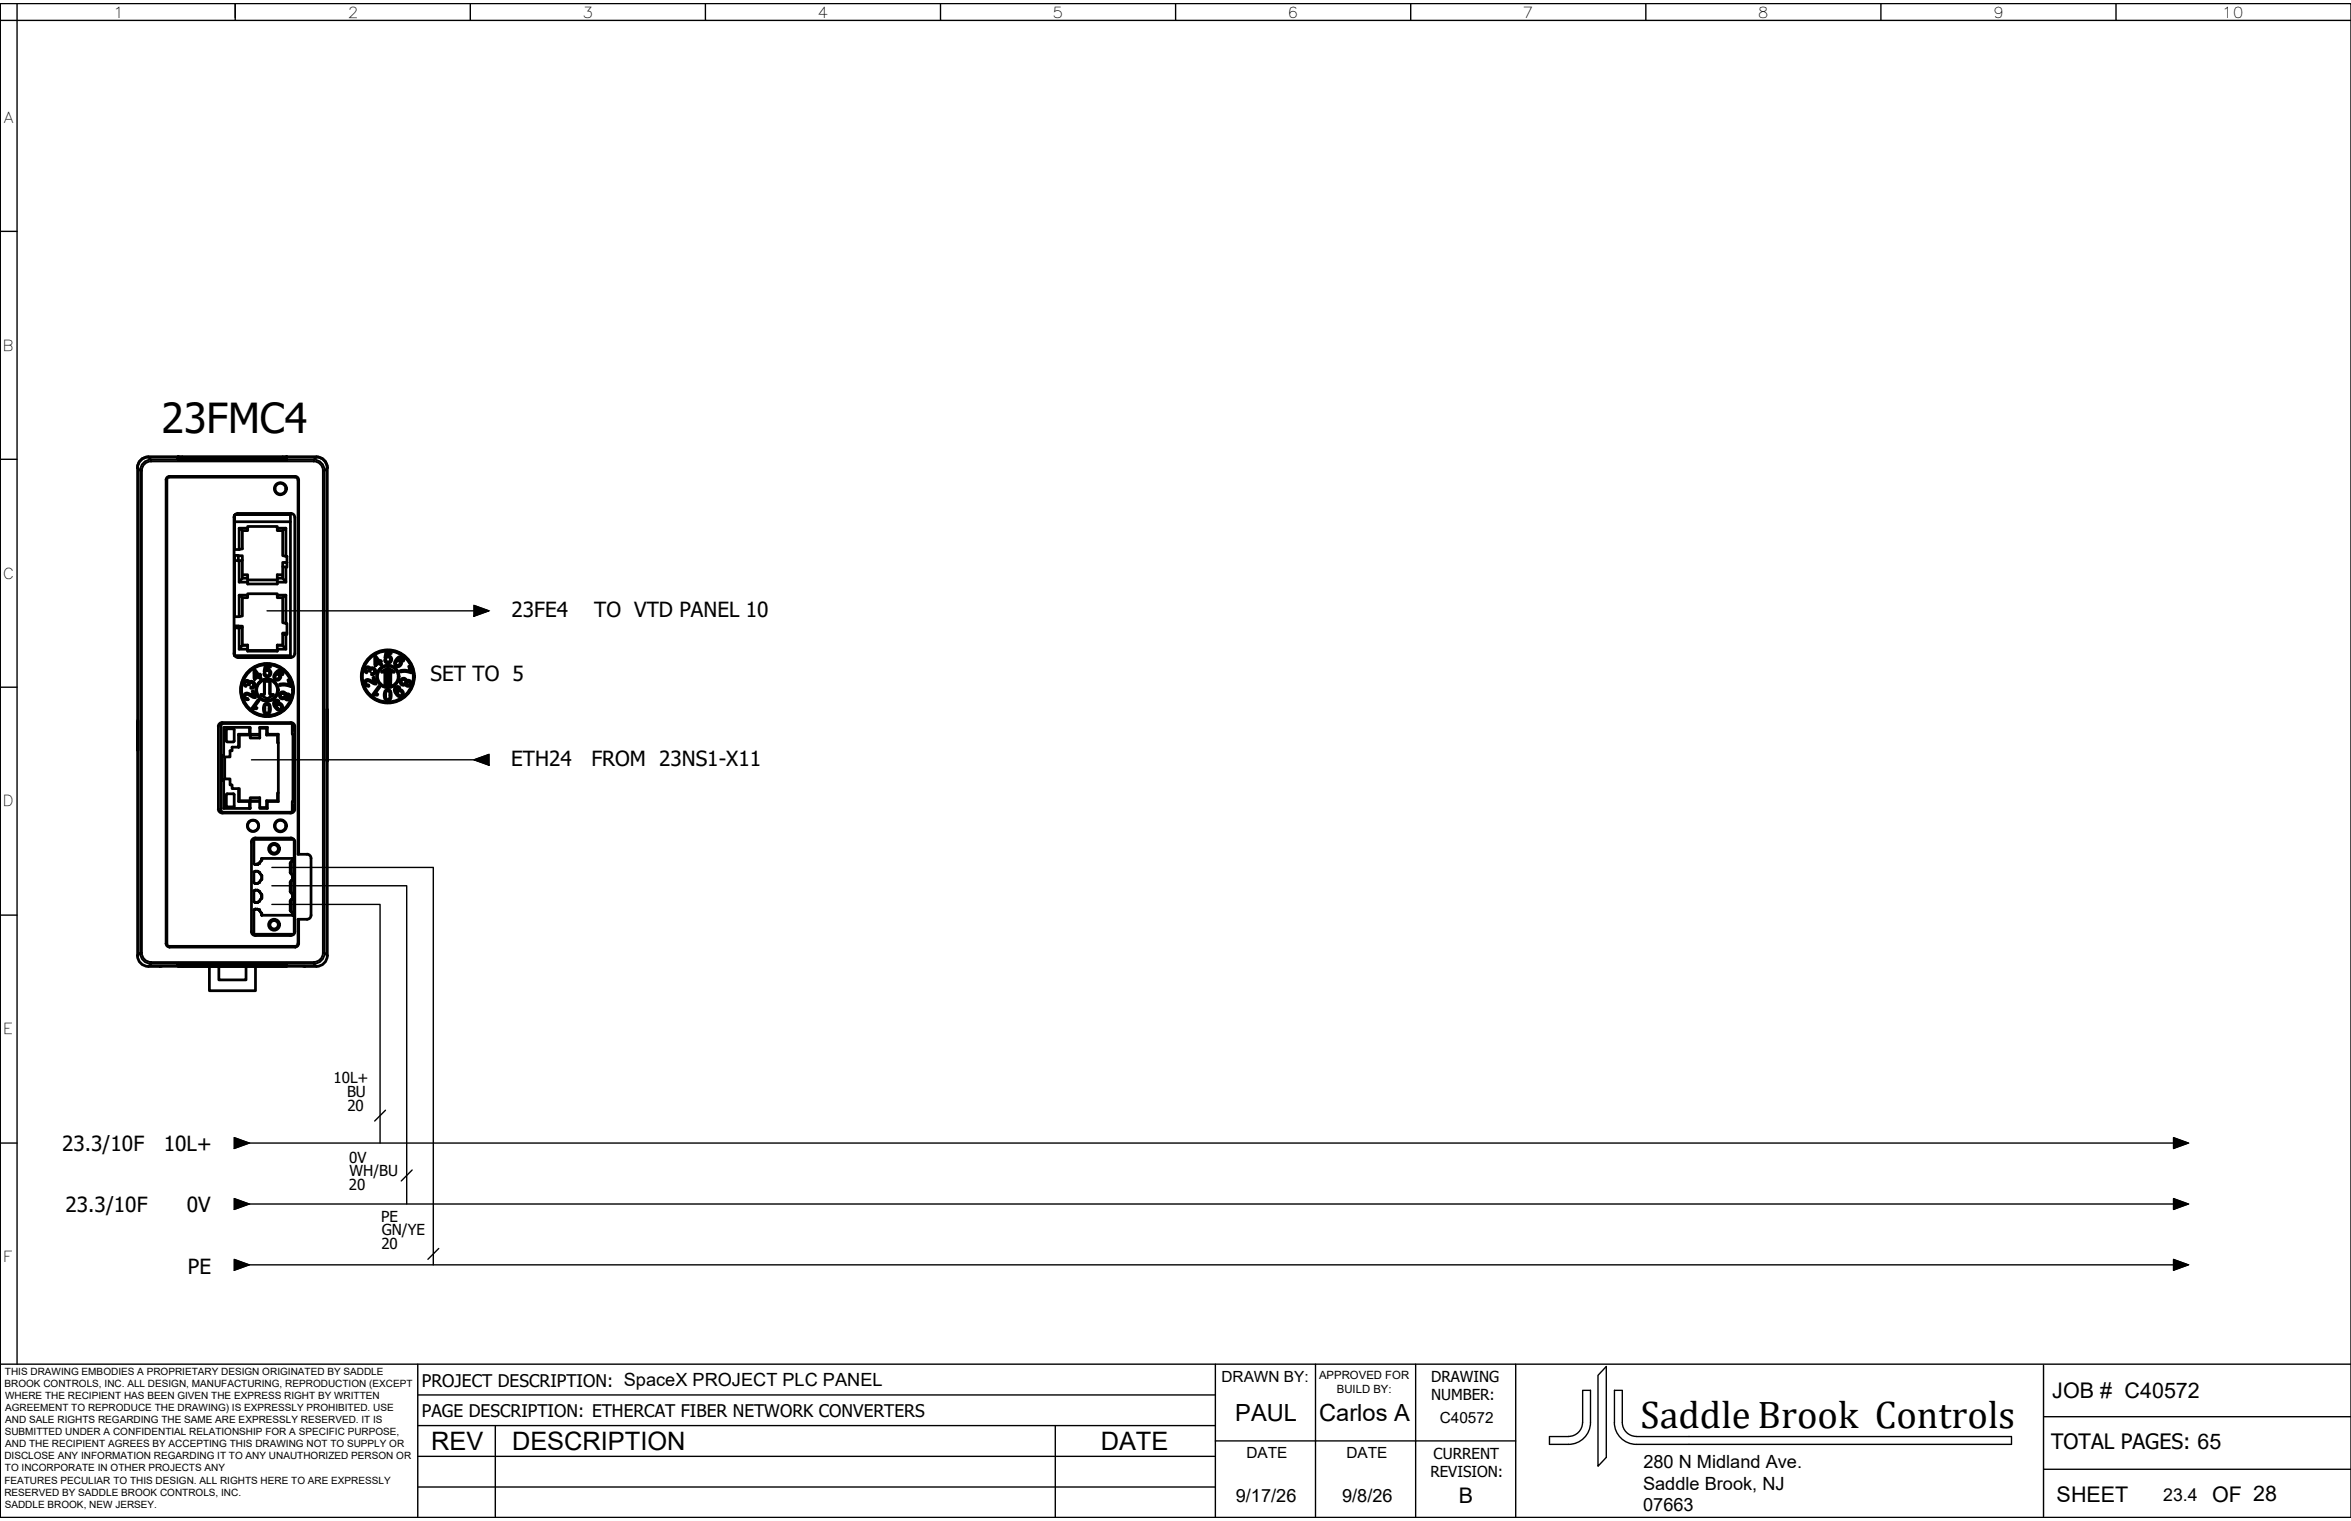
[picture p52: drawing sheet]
<svg xmlns="http://www.w3.org/2000/svg" width="432mm" height="279mm" viewBox="0 0 432 279" stroke-linecap="round" stroke-linejoin="round" font-family="sans-serif">
<defs><g id="words">
<text font-size="7.6" x="29.7" y="79.6">23FMC4</text>
<text font-size="7.1" x="301.3" y="262.4">Saddle Brook Controls</text>
<g font-size="4.7">
<text x="79.2" y="266.3">REV</text>
<text x="94" y="266.4">DESCRIPTION</text>
<text x="202.2" y="266.3">DATE</text>
</g>
<g font-size="4.3">
<text x="226.9" y="261.1">PAUL</text>
<text x="242.3" y="261.1">Carlos A</text>
</g>
<g font-size="4">
<text x="376.9" y="256.8">JOB # C40572</text>
<text x="377.7" y="275.9">SHEET</text>
<text x="406.3" y="275.9">OF 28</text>
</g>
<g font-size="3.9">
<text x="376.7" y="266.3">TOTAL PAGES: 65</text>
<text x="267.9" y="276.1">B</text>
</g>
<g font-size="3.8">
<text x="94" y="113.4">23FE4</text>
<text x="109.2" y="113.4">TO VTD PANEL 10</text>
<text x="79.1" y="125.1">SET TO 5</text>
<text x="93.9" y="140.8">ETH24</text>
<text x="108.6" y="140.8">FROM 23NS1-X11</text>
<text x="11.4" y="211.5">23.3/10F</text>
<text x="30.1" y="211.5">10L+</text>
<text x="12" y="222.7">23.3/10F</text>
<text x="34.3" y="222.7">0V</text>
<text x="34.5" y="234">PE</text>
</g>
<g font-size="3.3">
<text x="301.8" y="269.6">280 N Midland Ave.</text>
<text x="227" y="275.9">9/17/26</text>
<text x="246.5" y="275.9">9/8/26</text>
<text x="301.8" y="273.6">Saddle Brook, NJ</text>
<text x="301.8" y="277.6">07663</text>
</g>
<g font-size="3.2">
<text x="77.5" y="254.8">PROJECT DESCRIPTION: SpaceX PROJECT PLC PANEL</text>
<text x="77.5" y="260.2">PAGE DESCRIPTION: ETHERCAT FIBER NETWORK CONVERTERS</text>
<text x="397.3" y="275.7">23.4</text>
</g>
<g font-size="2.8">
<text x="20.8" y="3.2">1</text>
<text x="63.9" y="3.2">2</text>
<text x="107" y="3.2">3</text>
<text x="150.2" y="3.2">4</text>
<text x="193.3" y="3.2">5</text>
<text x="236.5" y="3.2">6</text>
<text x="279.7" y="3.2">7</text>
<text x="322.9" y="3.2">8</text>
<text x="366" y="3.2">9</text>
<text x="408.1" y="3.2">10</text>
<text x=".7" y="22.5">A</text>
<text x=".5" y="64.4">B</text>
<text x=".5" y="106.3">C</text>
<text x=".5" y="148.1">D</text>
<text x=".6" y="190">E</text>
<text x="61.3" y="199">10L+</text>
<text x="63.7" y="201.6">BU</text>
<text x="63.8" y="204">20</text>
<text x="64.1" y="213.6">0V</text>
<text x="64.1" y="218.6">20</text>
<text x="64.2" y="216">WH/BU</text>
<text x="70" y="224.4">PE</text>
<text x="70.1" y="226.8">GN/YE</text>
<text x=".6" y="231.9">F</text>
<text x="70" y="229.4">20</text>
<text x="224.3" y="253.8">DRAWN BY:</text>
<text x="262.8" y="253.9">DRAWING</text>
<text x="262.8" y="257.2">NUMBER:</text>
<text x="264.4" y="261.4">C40572</text>
<text x="228.9" y="267.9">DATE</text>
<text x="247.3" y="267.9">DATE</text>
<text x="263.3" y="267.9">CURRENT</text>
<text x="262.7" y="271.4">REVISION:</text>
</g>
<g font-size="2.1">
<text x="242.3" y="253.3">APPROVED FOR</text>
<text x="245.5" y="255.8">BUILD BY:</text>
</g>
<g font-size="1.8">
<text x=".8" y="254.8">BROOK CONTROLS, INC. ALL DESIGN, MANUFACTURING, REPRODUCTION (EXCEPT</text>
<text x=".9" y="252.6">THIS DRAWING EMBODIES A PROPRIETARY DESIGN ORIGINATED BY SADDLE</text>
<text x=".9" y="257">WHERE THE RECIPIENT HAS BEEN GIVEN THE EXPRESS RIGHT BY WRITTEN</text>
<text x=".9" y="263.7">SUBMITTED UNDER A CONFIDENTIAL RELATIONSHIP FOR A SPECIFIC PURPOSE,</text>
<text x="1" y="259.2">AGREEMENT TO REPRODUCE THE DRAWING) IS EXPRESSLY PROHIBITED. USE</text>
<text x="1" y="261.4">AND SALE RIGHTS REGARDING THE SAME ARE EXPRESSLY RESERVED. IT IS</text>
<text x=".8" y="268.1">DISCLOSE ANY INFORMATION REGARDING IT TO ANY UNAUTHORIZED PERSON OR</text>
<text x="1" y="265.9">AND THE RECIPIENT AGREES BY ACCEPTING THIS DRAWING NOT TO SUPPLY OR</text>
<text x=".8" y="272.5">FEATURES PECULIAR TO THIS DESIGN. ALL RIGHTS HERE TO ARE EXPRESSLY</text>
<text x=".8" y="274.7">RESERVED BY SADDLE BROOK CONTROLS, INC.</text>
<text x=".9" y="270.3">TO INCORPORATE IN OTHER PROJECTS ANY</text>
<text x=".9" y="276.9">SADDLE BROOK, NEW JERSEY.</text>
</g>
</g></defs>
<!-- layer: 0 -->
<g fill="none" stroke="#000" stroke-width=".25">
<path d="M0 .7h431.8v278.1h-431.8zM0 3.7h431.8M3.1 .7v249.9M43.2 .7v3M86.4 .7v3M129.6 .7v3M172.7 .7v3M215.9 .7v3M259.1 .7v3M302.3 .7v3M345.5 .7v3M388.6 .7v3"/>
<path d="M0 42.5h3.1M0 84.4h3.1M49 112.2h38.1M87.1 111.2l2.7 1-2.7 1zM0 126.2h3.1M46.2 139.6h40.9M87.1 139.6l2.7-1v2zM49.9 159.3h29.7v73M0 168.1h3.1M49.9 166.1h19.9v43.9M49.9 162.7h24.8v58.5M0 210h3.1"/>
<path d="M43 209l2.8 1-2.8 1zM45.8 210h353.4M70.8 203.9l-2 2M75.7 214.9l-2 2M399.2 209l2.7 1-2.7 1zM43 220.2l2.8 1-2.8 1zM43 231.4l2.8 .9-2.8 1zM45.8 221.2h353.4M45.8 232.3h353.4M80.6 229.3l-2 2M399.2 220.2l2.7 1-2.7 1zM399.2 231.4l2.7 .9-2.7 1z"/>
<path d="M0 250.6h431.8M76.7 250.6v28.2M76.7 256.2h146.5M223.2 250.6v28.2M241.6 250.6v28.2M260 250.6v28.2M278.4 250.6v28.2M295 251v16.7l-1.5 1.6v-16.7zM375.3 250.8v28M76.7 273.2h146.5M76.7 267.5h146.5M76.7 261.9h146.5"/>
<path d="M91 261.9v16.9M193.8 261.9v16.9M223.2 264.7h55.2M290.7 261.3a2.57 2.57 0 0 1-2.6 2.6h-3.5M290.7 261.3v-5.9h1.4v5.9a4 4 0 0 1-4 4h-3.5v-1.4M296.5 261.3a4 4 0 0 0 4 4h68.9v-1.4h-68.9a2.61 2.61 0 0 1-2.5-2.6v-5.9h-1.5v5.9M375.3 269.9h56.5M375.3 260.2h56.5"/>
</g>
<!-- layer: WIRES -->
<path d="M0 .7v278.1" fill="none" stroke="#000" stroke-width=".25"/>
<!-- layer: Sichtbar schmal (ISO) -->
<g fill="none" stroke="#000" stroke-width=".36">
<path d="M25.3 86l.5 .4M27.3 84l.4 .5M27.7 84.8a1.68 1.68 0 0 0-1.6 1.6M27.7 84.4a2 2 0 0 0-2 2M27.7 84.8h29.9M27.7 84.5v.3M27.7 84.5h29.9M30.6 88.1h-.2v85.3M31.1 87.4a.69 .69 0 0 0-.7 .7M31.1 87.4v.3M31.1 87.4h23.1M33.5 84v.4"/>
<path d="M50.4 89.8h.1M51.9 84v.4M52.5 89.8h.1M54.2 87.4a.69 .69 0 0 1 .7 .7M54.2 87.4v.3M54.7 88.1h.2v68.8M57.6 84.8a1.68 1.68 0 0 1 1.7 1.6M57.6 84.4a2 2 0 0 1 2 2M57.6 84.5v.3M58.1 84l-.5 .5M59.6 86.4v88.6h-.3M59.6 86.4h-.3v88.6"/>
<path d="M60.1 86l-.5 .4M46 135.1h1.7M46 134.8h1.7M48.8 131.5a4.8 4.8 0 0 1-3.8-7.2 4.8 4.8 0 0 1 8.2 0 4.8 4.8 0 0 1-3.8 7.2M70.9 129a4.8 4.8 0 0 1-3.8-7.2 4.8 4.8 0 0 1 8.2 0 4.8 4.8 0 0 1-3.8 7.2M45.4 151.7h.1M46 147h1.7M46 147.3h1.7M47.5 151.7h.1M50.4 151.7h.1M52.5 151.7h.1M25.7 175a2 2 0 0 0 2 2"/>
<path d="M25.8 175v-88.6h.3v88.6M25.8 175l-.5 .5M25.8 175h.3M26.1 175a1.68 1.68 0 0 0 1.6 1.7M27.7 177h29.9l.5 .5M27.7 177l-.4 .5M27.7 176.7h29.9M27.7 176.7v.3M29.4 177.5h.1M30.4 173.3a.69 .69 0 0 0 .7 .7M30.4 173.4h.2M31.1 173.8v.3h23.1v-.3"/>
<path d="M33.5 177.1v.4M51.9 177.1v.4M54.7 173.4h.2M54.9 173.3a.69 .69 0 0 1-.7 .7M54.9 168.9v4.5M56 177.5h.1M59.3 175a1.68 1.68 0 0 1-1.7 1.7M60.1 175.5l-.5-.5a2 2 0 0 1-2 2v-.3"/>
<circle cx="49.1" cy="126.8" r="4.6"/>
<circle cx="49.1" cy="126.8" r="1.83"/>
<circle cx="71.2" cy="124.3" r="4.6"/>
<circle cx="71.2" cy="124.3" r="1.83"/>
</g>
<!-- layer: Sichtbar (ISO) -->
<g fill="none" stroke="#000" stroke-width=".51">
<path d="M27.3 83.9a1.96 1.96 0 0 0-2 2v89.6a2 2 0 0 0 2 2h30.8a2 2 0 0 0 2-2v-89.6a2 2 0 0 0-2-2M27.3 83.9a2 2 0 0 0-2 2M27.3 84h30.8M27.3 83.9h30.8M30.6 88.1l.1 85.5 .4 .2h23.1h.3l.2-.4v-4.5h1.7a.75 .75 0 0 0 .7-.8M31.1 87.6l-.4 .3-.1 .2M31.1 87.7h23.1M32.7 84.4h.8M32.7 84.3h.8M32.7 84.1h.8M32.7 84l.8 .1M32.7 84.1h.1"/>
<path d="M32.7 84.3h.1M33.5 84.4h-.8h19.9h-.7M33.5 84.2h-.8h19.9h-.7M33.5 84.1l-.8 .1h19.9l-.7-.1M33.5 84.2l-.8 .1M33.5 84.1h-.8M33.5 84h-.8M33.5 84h-.8h.8M33.5 84.3h18.4M33.5 84.2h18.4M33.5 84.1h18.4M33.5 84h18.4"/>
<path d="M43.1 94.6l-.1 .4v25a.71 .71 0 0 0 .7 .8M43.1 94.6v6.3l1.4-.1v-3.3h1v-.8h5.4v.8h1v4.6l.8 .1v2l-.8-.1v-.8h.8M43.1 94.6h.1M43.1 95.8h10.2M43.1 94.6l.6-.3h9.7a.72 .72 0 0 1 .7 .7v25a.75 .75 0 0 1-.7 .8M43.2 94.5h10.1v25.9h-10.2v-5.4h.7v.3h-.7M43.9 97l.6 .5M45.5 97h-1.6v3.9M50.9 97h1.6v5.2M51.9 84.2l.7 .1M51.9 84.1h.7M51.9 84h.7"/>
<path d="M51.9 84h.7h-.7M52.5 97l-.6 .5M52.6 84.4h-.7M52.6 84.3h-.7M52.6 84.1h-.7M52.6 84l-.7 .1M52.6 84.1h.1M52.6 84.3h.1M54.2 87.6l.4 .3 .1 .2M54.7 88.1v68.8h1.7M58.1 83.9a2 2 0 0 1 2 2M43.1 103h.7"/>
<path d="M43.8 115h.7v.2M43.8 115.4l.7-.2v3.4l-.6 .7v-3.9M43.8 102.1h.7v4.1M43.8 115.3v.1M43.9 103v3.9h1.6M43.9 109.3l.6 .5M44.5 118.6h1v.7h-1.6M44.5 102.9l-.7 .1v-1h-.7v11.3l1.4-.1v-3.4h1v-.7h5.4v.7h1v4.6l.8 .1v2.1h-.2M44.5 105.6h1v1.7h5.4v-1.1M44.5 118.5l1 .1M44.5 106.2h1M44.5 106.2l-.6 .7"/>
<path d="M45.5 109.3h-1.6v4M45.5 119.5h5.4M45.5 106.5h5.4M50.9 118.6h1l.6 .7h-1.6M50.9 109.3h1.6v5.2M51.9 118.5h-1v1.1h-5.4v-.3M51.9 104.1v2.1h-1M51.9 116.4v2.2M51.9 105.6h-1v.6M51.9 106.2l.6 .7M52.5 104.2v2.7h-1.6M52.5 109.3l-.6 .5"/>
<path d="M52.7 116.3h-.8v.1l.6 .2v2.7M70.9 119.8h1v.3h-.8l-.1 .5a.66 .66 0 0 1 .9 .3 .66 .66 0 0 1-.4 .9 .66 .66 0 0 1-.9-.5l.3-.1a.43 .43 0 0 0 .7 .2 .43 .43 0 0 0-.2-.7l-.7 .1zM25.3 132.3v5.5zM40.1 133.5v15.1M40.8 132.7a.75 .75 0 0 0-.7 .8M40.9 132.7h12.5M40.9 132.9l-.3 .4v15.6l.3 .3M40.9 132.9h12.8v1.9h.1v12.5h-.1v1.9h-12.8M41.1 133.6h4.9v2h1.7v-2h1.4v1.3h2v12.3h-2v1.3h-1.4v-2h-1.7v2h-4.9v-5.2h-.3v-4.4h.3zM41.6 136.1v-2.1l.1-.1h1.3v2.2M41.6 136.1l.1 .2h1.2l.1-.2M43.7 120.8h9.7"/>
<path d="M43.8 137.2v-2.3l.2 .1v2.2h-1.4v.7h-.4v1.1h-.9v4.1h.9v1.1h.4v.7h1.2v2.3h2v1.3l.2-.1M43.8 134.9h2l.2 .1M44 135h2M45 127.4a1.69 1.69 0 0 1 1.6 .5l-.3-.9 .2-.1 .4 1.2a1.7 1.7 0 0 1-1.3-.5 .39 .39 0 0 0-.6 .2 .39 .39 0 0 0 .5 .5l.1 .2a.65 .65 0 0 1-.7-.3 .65 .65 0 0 1 .1-.8zM45 125.1a.46 .46 0 0 1 .5-.1 .46 .46 0 0 1 .3 .4 .62 .62 0 0 1 1 .3 .62 .62 0 0 1-.8 .7l.1-.2a.4 .4 0 0 0 .5-.3 .4 .4 0 0 0-.4-.5 .4 .4 0 0 0-.4 .4h-.2a.35 .35 0 0 0-.1-.6 .35 .35 0 0 0-.5 .2 .35 .35 0 0 0 .3 .5l-.2 .2a.6 .6 0 0 1-.1-1zM46 133.7l-.2-.1v1.3M46.6 123l.2-.1 .7 1.1 .3-.2 .1 .2-.2 .2 .3 .3-.2 .2-.3-.4-.7 .5-.1-.2zM46.8 123.4l.5 .7-.5 .4zM47.4 128.6l.2 .1-.9 1.3h.5l-.1 .2-.8 .1-.1-.1zM48.5 125.2h1.1M48.5 127.6h-.6v.1l1.2 .7 1.1-.7v-.1h-.6M48.6 125.3l-.1 2.3z"/>
<path d="M48.6 129.3a.63 .63 0 0 1 .8 0 .63 .63 0 0 1 .3 .6 .82 .82 0 0 1-.1 1 .82 .82 0 0 1-.9 .2 1.42 1.42 0 0 1-.1-1.8zM48.7 122.3h1v.3h-.8l-.1 .5a.66 .66 0 0 1 .9 .3 .66 .66 0 0 1-.4 .9 .66 .66 0 0 1-.8-.5l.2-.1a.43 .43 0 0 0 .6 .3 .43 .43 0 0 0 .2-.5 .43 .43 0 0 0-.5-.3l-.3 .2-.2-.1zM48.7 131.5l.1 .1a4.8 4.8 0 0 1-4-7.3 4.8 4.8 0 0 1 8.2-.1 4.8 4.8 0 0 1-3.6 7.3M48.8 131.5h.6h-.6M48.9 129.4a.52 .52 0 0 1 .5 .2 .52 .52 0 0 1 0 .6 .54 .54 0 0 1-.4 .8 1.2 1.2 0 0 1-.1-1.6zM49 133.8v1.2l.1-.1M49.1 133.6l-.1 .2h-1.3M49.6 125.3v2.3zM50.4 128.8a.55 .55 0 0 1 .8 0l-.1 .1a.42 .42 0 0 0-.6 .1 .42 .42 0 0 0 .1 .6l.1 .2a.63 .63 0 0 1 .7-.6 .63 .63 0 0 1 .5 .7 .63 .63 0 0 1-.6 .6 1.25 1.25 0 0 1-.9-1.7zM50.7 123.5a.65 .65 0 0 1 .9-.4 .65 .65 0 0 1 .3 .9l-.2-.2a.4 .4 0 0 0-.2-.5 .4 .4 0 0 0-.5 .2l-.2 .2a.64 .64 0 0 1 .7 .5 .64 .64 0 0 1-.5 .8 .64 .64 0 0 1-.7-.5v-.4zM51 135v1.5h.1M51.1 134.9l-.1 .1h-2"/>
<path d="M51.3 125.7a3 3 0 0 1 1.9 .1l-.3-.9 .2-.1 .4 1.2-.2 .1-1-.2h-.9zM51.6 127.2a.57 .57 0 0 1 .6-.1 .57 .57 0 0 1 .3 .5 .54 .54 0 0 1 .8 .3 .54 .54 0 0 1-.6 .7l-.3-.2-.1-.2a.62 .62 0 0 1-.9-.1 .62 .62 0 0 1 .2-.9zM53.4 132.7a.75 .75 0 0 1 .7 .8v15.1M53.7 133.2h.3v1h-.3M60 130.3l.1 9.5zM67.1 122.7a.47 .47 0 0 1 .5-.2 .47 .47 0 0 1 .4 .4 .62 .62 0 0 1 1 .3 .62 .62 0 0 1-.8 .7l.1-.2a.4 .4 0 0 0 .5-.3 .4 .4 0 0 0-.4-.5 .4 .4 0 0 0-.4 .4h-.2a.35 .35 0 0 0-.2-.6 .35 .35 0 0 0-.4 .3 .35 .35 0 0 0 .2 .4l-.1 .2a.59 .59 0 0 1-.2-.9zM67.1 124.9a1.69 1.69 0 0 1 1.7 .5l-.3-.9 .2-.1 .4 1.2-.6-.1a1.29 1.29 0 0 0-1.2-.4l-.1 .3 .1 .3 .4 .1 .1 .2a.65 .65 0 0 1-.8-.3 .65 .65 0 0 1 .1-.8zM68.8 120.5l.2-.1 .7 1.1 .2-.2 .2 .2-.2 .2 .2 .3-.2 .2-.2-.4-.7 .5-.2-.2zM69 120.9l.5 .7-.5 .4zM69.6 126.1l.2 .1-1 1.3h.6l-.1 .2-.8 .1-.1-.1zM70.7 123.5h-.6v-.2l1.1-.6 1.2 .6v.2h-.6M70.8 126.8a.63 .63 0 0 1 .8 0 .63 .63 0 0 1 .2 .6 .92 .92 0 0 1-.6 1.3 .9 .9 0 0 1-.6-1.3z"/>
<path d="M70.9 129v.1M70.9 129a4.8 4.8 0 0 1-3.8-7.2 4.8 4.8 0 0 1 8.2 0 4.8 4.8 0 0 1-3.8 7.2M71 129h.5h-.5M71 127a.4 .4 0 0 1 .5 0 .4 .4 0 0 1 .1 .5 .74 .74 0 0 1-.4 1 .56 .56 0 0 1-.4-.8zM71.5 129v.1M71.8 123.5v2.3zM71.8 125.8h-1.1v-2.3v2.3M72.6 126.3a.55 .55 0 0 1 .8 0l-.2 .1a.42 .42 0 0 0-.6 .1 .42 .42 0 0 0 .1 .6l.2 .2a.63 .63 0 0 1 .7-.6 .63 .63 0 0 1 .5 .7 .63 .63 0 0 1-.7 .6 1.25 1.25 0 0 1-.8-1.7zM73.1 120.8a.62 .62 0 0 1 .8-.1 .62 .62 0 0 1 .2 .8l-.2-.2a.43 .43 0 0 0-.3-.5 .43 .43 0 0 0-.5 .3l-.1 .1a.62 .62 0 0 1 .7 .6 .62 .62 0 0 1-.6 .7 .62 .62 0 0 1-.6-.6l.1-.5zM73.5 123.2a2.97 2.97 0 0 1 1.9 .1l-.3-.9 .2-.1 .4 1.2-.2 .1-1-.2h-.9zM73.7 124.7a.57 .57 0 0 1 .6-.1 .57 .57 0 0 1 .4 .5 .54 .54 0 0 1 .8 .3 .54 .54 0 0 1-.6 .7l-.3-.2-.1-.2a.62 .62 0 0 1-.9-.1 .62 .62 0 0 1 .1-.9zM40.1 148.6a.75 .75 0 0 0 .7 .8"/>
<path d="M41.6 145.9h1.4v2.3h-1.4zM43.8 144.9h.2v2.2M46 147.1h-2l-.2 .1M46 147.1l-.2 .1M46.2 154.7v16.4M46.6 158.7l.3 .1M46.9 153.9a.75 .75 0 0 0-.7 .8M46.9 153.9h6.5M47.3 158.8h.1M47.3 158.8l.4-.2-.4 .2h-.4M47.7 148.3h1.3M48.1 158l-.4 .6"/>
<path d="M48.1 157.7h5.6M48.1 157.7v.3zM49 147.1v1.2l.1 .2M51 147.1h-2l.1 .1M51.1 145.6h-.1v1.5l.1 .1M53.3 158.5v1.8M53.4 153.9l.6 .3h-7.4v4.5l.3 .1M53.5 158.3v2.3M53.5 158.3l-.2 .2M53.7 148h.3v.9h-.3M53.7 158.1l-.4 .4M53.7 158.1l-.2 .2"/>
<path d="M53.7 158.1v-.4v.4M54 154.3v17.2M54 154.3l.1 .4v16.4M54.1 148.6a.75 .75 0 0 1-.7 .8h-12.5M56.4 156.9a.75 .75 0 0 1 .7 .8v10.4M29.5 177.5h-.2M32.7 177.2h19.9M32.7 177.3h.8M32.7 177.4h.8M32.7 177.4h.1M33.5 177.1h-.8h19.9h-.7M33.5 177.4l-.8 .1h19.9l-.7-.1"/>
<path d="M33.5 177.2h-.8h.8M33.5 177.2h-.8M33.5 177.3h-.8h.8M33.5 177.4h-.8h.8M33.5 177.1h18.4M33.5 177.2h18.4M33.5 177.3h18.4M33.5 177.4h18.4M38.5 177.5v4.5h8.4v-4.5M40.2 177.5v2.5h5v-2.5M46.2 171.1a.75 .75 0 0 0 .7 .8h6.5l.5-.3M46.6 163.7v1.9"/>
<path d="M46.6 160.2v2l.3 .1M46.6 162.1l.3 .2M46.6 167.2v4.4h7.3M46.6 160.2l.3-.2zM46.9 165.8l-.3-.2 .3 .2M46.9 163.5l-.3 .2 .3-.2h.4M46.9 167l-.3 .2 .3-.2h.4M46.9 160h.4M47.3 163.5h.1M47.3 167h.1M47.3 160v.1M47.3 163.5l.4 .3-.4-.2"/>
<path d="M47.3 167l.4 .2-.4-.2M47.3 160l.4 .3-.4-.2M47.3 162.3h.1M47.3 165.8h.1M47.3 162.3l.4-.2-.4 .2h-.4M47.3 165.8l.4-.3-.4 .3h-.4M47.7 160.3l.4 .5zM47.7 167.2l.4 .6zM47.7 163.8l.4 .5-.4-.5M48.1 161.5l-.4 .6M48.1 165l-.4 .5zM48.1 164.3v.7z"/>
<path d="M48.1 167.8v.3zM48.1 161.5h.1M48.1 165h.1M48.1 160.8h.1M48.1 160.8v.7M48.1 168.1h5.6M51.9 177.2h.7h-.7M51.9 177.2h.7M51.9 177.3h.7h-.7M51.9 177.3h.7M51.9 177.4h.7h-.7M52.6 177.3h-.7"/>
<path d="M52.6 177.4h-.7M52.6 177.4h.1M53.3 160.3l.4 .4-.2-.1M53.3 163.8l.4 .4-.2-.1M53.3 167.3l.4 .4M53.3 162v1.8M53.3 165.5v1.8M53.3 160.3l.2 .3M53.3 163.8l.2 .2M53.5 165.2l.2-.1-.4 .4M53.5 161.8v2.2M53.5 165.2v2.3"/>
<path d="M53.5 165.2l-.2 .3M53.5 161.8l-.2 .2M53.7 161.6l-.4 .4M53.7 161.6l-.2 .2M53.7 161.6v-.9v.9M53.7 167.7v.4zM53.7 165.1v-.9v.9M54.1 171.1l-.1 .4M55.9 177.5h.1"/>
<circle cx="51.5" cy="89.8" r=".99"/>
<circle cx="51.5" cy="89.8" r="1.11"/>
<circle cx="49.1" cy="126.8" r="4.9"/>
<circle cx="49.1" cy="126.8" r="2.04"/>
<circle cx="49.1" cy="126.8" r="2.02"/>
<circle cx="50.9" cy="124.3" r=".42"/>
<circle cx="51.3" cy="129.8" r=".42"/>
<circle cx="51.9" cy="127.7" r=".4"/>
<circle cx="52.8" cy="128" r=".31"/>
<circle cx="71.2" cy="124.3" r="4.9"/>
<circle cx="71.2" cy="124.3" r="2.04"/>
<circle cx="71.2" cy="124.3" r="2.02"/>
<circle cx="73.1" cy="121.8" r=".42"/>
<circle cx="73.5" cy="127.3" r=".42"/>
<circle cx="74.1" cy="125.2" r=".4"/>
<circle cx="75" cy="125.5" r=".31"/>
<circle cx="46.5" cy="151.7" r="1.05"/>
<circle cx="46.5" cy="151.7" r="1"/>
<circle cx="50.3" cy="155.9" r="1.01"/>
<circle cx="50.3" cy="155.9" r=".77"/>
<circle cx="51.5" cy="151.7" r="1"/>
<circle cx="51.5" cy="151.7" r="1.11"/>
<circle cx="50.3" cy="169.9" r="1.01"/>
<circle cx="50.3" cy="169.9" r=".77"/>
</g>
<g fill="#000">
<circle cx="32.7" cy="84.3" r=".25"/>
<circle cx="32.7" cy="84.2" r=".25"/>
<circle cx="32.7" cy="84.1" r=".25"/>
<circle cx="32.7" cy="84.4" r=".25"/>
<circle cx="32.7" cy="84" r=".25"/>
<circle cx="52.6" cy="84.2" r=".25"/>
<circle cx="52.6" cy="84.1" r=".25"/>
<circle cx="52.6" cy="84" r=".25"/>
<circle cx="52.6" cy="84.4" r=".25"/>
<circle cx="52.6" cy="84.3" r=".25"/>
<circle cx="48.8" cy="131.6" r=".25"/>
<circle cx="49.4" cy="131.6" r=".25"/>
<circle cx="71" cy="129.1" r=".25"/>
<circle cx="71.5" cy="129.1" r=".25"/>
<circle cx="47.3" cy="158.8" r=".25"/>
<circle cx="47.7" cy="158.6" r=".25"/>
<circle cx="53.7" cy="158.1" r=".25"/>
<circle cx="32.7" cy="177.4" r=".25"/>
<circle cx="32.7" cy="177.2" r=".25"/>
<circle cx="32.7" cy="177.3" r=".25"/>
<circle cx="32.7" cy="177.1" r=".25"/>
<circle cx="32.7" cy="177.5" r=".25"/>
<circle cx="47.7" cy="167.2" r=".25"/>
<circle cx="52.6" cy="177.2" r=".25"/>
<circle cx="52.6" cy="177.4" r=".25"/>
<circle cx="52.6" cy="177.5" r=".25"/>
<circle cx="52.6" cy="177.3" r=".25"/>
<circle cx="52.6" cy="177.1" r=".25"/>
<circle cx="53.7" cy="161.6" r=".25"/>
<circle cx="53.7" cy="160.7" r=".25"/>
<circle cx="53.7" cy="164.2" r=".25"/>
<circle cx="53.7" cy="165.1" r=".25"/>
</g>
<!-- layer: Sichtbar schmal (ISO) -->
<g fill="#000">
<circle cx="33.5" cy="84.4" r=".18"/>
<circle cx="33.5" cy="84.3" r=".18"/>
<circle cx="33.5" cy="84.2" r=".18"/>
<circle cx="33.5" cy="84" r=".18"/>
<circle cx="51.9" cy="84.4" r=".18"/>
<circle cx="51.9" cy="84.3" r=".18"/>
<circle cx="51.9" cy="84.2" r=".18"/>
<circle cx="51.9" cy="84" r=".18"/>
<circle cx="33.5" cy="177.3" r=".18"/>
<circle cx="33.5" cy="177.4" r=".18"/>
<circle cx="33.5" cy="177.1" r=".18"/>
<circle cx="33.5" cy="177.2" r=".18"/>
<circle cx="33.5" cy="177.5" r=".18"/>
<circle cx="51.9" cy="177.1" r=".18"/>
<circle cx="51.9" cy="177.2" r=".18"/>
<circle cx="51.9" cy="177.3" r=".18"/>
<circle cx="51.9" cy="177.4" r=".18"/>
<circle cx="51.9" cy="177.5" r=".18"/>
</g>
<!-- layer: 0 -->
<g fill="#000" stroke="#000" stroke-width=".18">
<path d="M87.1 111.2l2.7 1-2.7 1zM70.1 123.5h2.3zM70.1 123.3l1.1-.6 1.2 .6zM71.8 123.5h.6zM87.1 139.6l2.7-1v2zM43 209l2.8 1-2.8 1zM399.2 209l2.7 1-2.7 1zM43 220.2l2.8 1-2.8 1zM43 231.4l2.8 .9-2.8 1zM399.2 220.2l2.7 1-2.7 1zM399.2 231.4l2.7 .9-2.7 1z"/>
<path d="M71 125.8h.5zM71 125.8h.5z"/>
<path d="M70.7 123.5l1.1 2.3v-2.3zM70.7 123.5l1.1 2.3h-1.1zM70.7 125.8h1.1zM70.7 125.8h1.1z"/>
<path d="M70.7 125.8h1.1zM70.7 125.8h.8zM71 125.8h.5z"/>
<path d="M70.1 123.3h2.3zM70.1 123.3h2.3z"/>
<path d="M70.1 123.3l2.3 .2v-.2zM70.1 123.3l2.3 .2h-2.3zM70.1 123.5h2.3z"/>
<path d="M70.7 123.5h1.7zM70.7 123.5h1.7zM70.7 123.5h1.7zM70.7 123.5h1.7zM71.8 123.5h.6zM71.8 123.5h.6z"/>
</g>
<use href="#words"/>
</svg>
